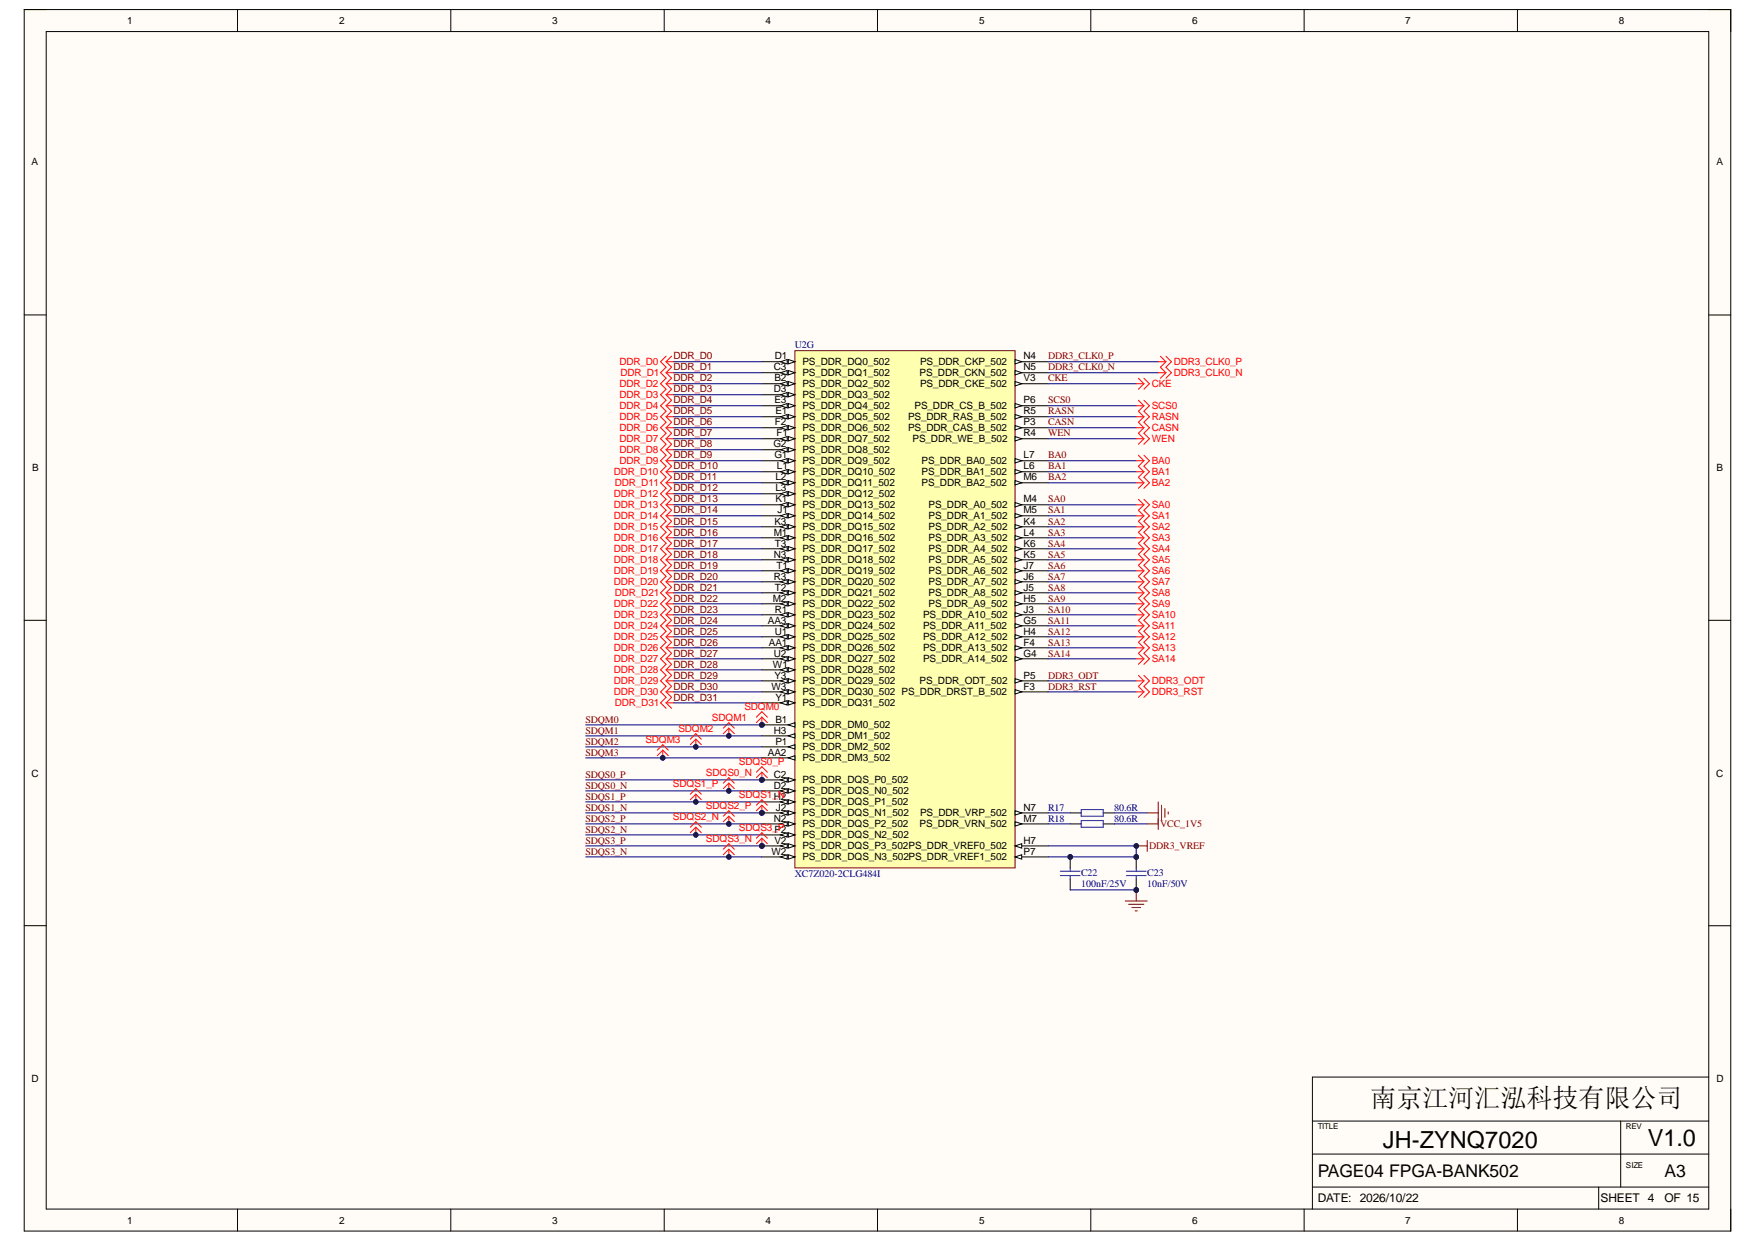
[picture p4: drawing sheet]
<svg xmlns="http://www.w3.org/2000/svg" width="297mm" height="210mm" viewBox="0 0 297 210" stroke-linecap="round" stroke-linejoin="round" font-family="sans-serif">
<defs><g id="words">
<text font-size="4.4" x="231.8" y="187.2">南京江河汇泓科技有限公司</text>
<g font-size="4">
<text x="233.9" y="194.1">JH-ZYNQ7020</text>
<text x="278.8" y="193.8">V1.0</text>
</g>
<g font-size="3">
<text x="222.9" y="199">PAGE04 FPGA-BANK502</text>
<text x="281.6" y="199">A3</text>
</g>
<g font-size="2">
<text x="222.9" y="203.3">DATE: 2026/10/22</text>
<text x="270.7" y="203.3">SHEET 4</text>
<text x="281.6" y="203.3">OF 15</text>
</g>
<g font-size="1.7">
<text x="21.5" y="4.1">1</text>
<text x="57.4" y="4.1">2</text>
<text x="93.4" y="4.1">3</text>
<text x="129.5" y="4.1">4</text>
<text x="165.6" y="4.1">5</text>
<text x="201.7" y="4.1">6</text>
<text x="237.7" y="4.1">7</text>
<text x="273.9" y="4.1">8</text>
<text x="5.3" y="28">A</text>
<text x="290.4" y="28">A</text>
<text x="130.9" y="62.7">C3</text>
<text x="131" y="64.5">B2</text>
<text x="131.1" y="60.8">D1</text>
<text x="135.7" y="65.5">PS_DDR_DQ2_502</text>
<text x="135.7" y="63.6">PS_DDR_DQ1_502</text>
<text x="135.7" y="61.7">PS_DDR_DQ0_502</text>
<text x="155.5" y="63.6">PS_DDR_CKN_502</text>
<text x="155.6" y="65.5">PS_DDR_CKE_502</text>
<text x="155.6" y="61.7">PS_DDR_CKP_502</text>
<text x="173.1" y="64.5">V3</text>
<text x="173.1" y="62.7">N5</text>
<text x="173.1" y="60.8">N4</text>
<text x="130.9" y="66.4">D3</text>
<text x="131" y="68.2">E3</text>
<text x="131.1" y="72">F2</text>
<text x="131.2" y="70.1">E1</text>
<text x="135.7" y="71">PS_DDR_DQ5_502</text>
<text x="135.7" y="69.2">PS_DDR_DQ4_502</text>
<text x="135.7" y="67.3">PS_DDR_DQ3_502</text>
<text x="153.6" y="71">PS_DDR_RAS_B_502</text>
<text x="154.7" y="69.2">PS_DDR_CS_B_502</text>
<text x="173.1" y="72">P3</text>
<text x="173.1" y="70.1">R5</text>
<text x="173.1" y="68.2">P6</text>
<text x="130.8" y="75.7">G2</text>
<text x="131" y="77.5">G1</text>
<text x="131.3" y="73.8">F1</text>
<text x="135.7" y="76.6">PS_DDR_DQ8_502</text>
<text x="135.7" y="74.8">PS_DDR_DQ7_502</text>
<text x="135.7" y="72.9">PS_DDR_DQ6_502</text>
<text x="153.6" y="72.9">PS_DDR_CAS_B_502</text>
<text x="154.4" y="74.8">PS_DDR_WE_B_502</text>
<text x="173.1" y="77.5">L7</text>
<text x="173.1" y="73.8">R4</text>
<text x="5.4" y="79.7">B</text>
<text x="131.2" y="83.1">L3</text>
<text x="131.2" y="81.3">L2</text>
<text x="131.4" y="79.4">L1</text>
<text x="135.7" y="82.2">PS_DDR_DQ11_502</text>
<text x="135.7" y="80.3">PS_DDR_DQ10_502</text>
<text x="135.7" y="78.5">PS_DDR_DQ9_502</text>
<text x="155.9" y="78.5">PS_DDR_BA0_502</text>
<text x="155.9" y="80.3">PS_DDR_BA1_502</text>
<text x="155.9" y="82.2">PS_DDR_BA2_502</text>
<text x="173.1" y="79.4">L6</text>
<text x="173.1" y="81.3">M6</text>
<text x="290.4" y="79.7">B</text>
<text x="131" y="88.7">K3</text>
<text x="131.2" y="85">K1</text>
<text x="131.5" y="86.9">J1</text>
<text x="135.7" y="89.6">PS_DDR_DQ15_502</text>
<text x="135.7" y="87.8">PS_DDR_DQ14_502</text>
<text x="135.7" y="85.9">PS_DDR_DQ13_502</text>
<text x="135.7" y="84.1">PS_DDR_DQ12_502</text>
<text x="157.1" y="89.6">PS_DDR_A2_502</text>
<text x="157.1" y="87.8">PS_DDR_A1_502</text>
<text x="157.1" y="85.9">PS_DDR_A0_502</text>
<text x="173.1" y="88.7">K4</text>
<text x="173.1" y="86.9">M5</text>
<text x="173.1" y="85">M4</text>
<text x="130.9" y="94.3">N3</text>
<text x="130.9" y="90.6">M1</text>
<text x="131.1" y="92.4">T3</text>
<text x="135.7" y="95.2">PS_DDR_DQ18_502</text>
<text x="135.7" y="93.4">PS_DDR_DQ17_502</text>
<text x="135.7" y="91.5">PS_DDR_DQ16_502</text>
<text x="157.1" y="95.2">PS_DDR_A5_502</text>
<text x="157.1" y="93.4">PS_DDR_A4_502</text>
<text x="157.1" y="91.5">PS_DDR_A3_502</text>
<text x="173.1" y="94.3">K5</text>
<text x="173.1" y="92.4">K6</text>
<text x="173.1" y="90.6">L4</text>
<text x="130.7" y="101.7">M2</text>
<text x="130.9" y="98">R3</text>
<text x="131.1" y="99.9">T2</text>
<text x="131.3" y="96.2">T1</text>
<text x="135.7" y="100.8">PS_DDR_DQ21_502</text>
<text x="135.7" y="98.9">PS_DDR_DQ20_502</text>
<text x="135.7" y="97.1">PS_DDR_DQ19_502</text>
<text x="157.1" y="100.8">PS_DDR_A8_502</text>
<text x="157.1" y="98.9">PS_DDR_A7_502</text>
<text x="157.1" y="97.1">PS_DDR_A6_502</text>
<text x="173.1" y="101.7">H5</text>
<text x="173.1" y="99.9">J5</text>
<text x="173.1" y="98">J6</text>
<text x="173.1" y="96.2">J7</text>
<text x="129.9" y="105.5">AA3</text>
<text x="131.1" y="107.3">U1</text>
<text x="131.1" y="103.6">R1</text>
<text x="135.7" y="106.4">PS_DDR_DQ24_502</text>
<text x="135.7" y="104.5">PS_DDR_DQ23_502</text>
<text x="135.7" y="102.7">PS_DDR_DQ22_502</text>
<text x="156.1" y="106.4">PS_DDR_A11_502</text>
<text x="156.1" y="104.5">PS_DDR_A10_502</text>
<text x="157.1" y="102.7">PS_DDR_A9_502</text>
<text x="173.1" y="107.3">H4</text>
<text x="173.1" y="105.5">G5</text>
<text x="173.1" y="103.6">J3</text>
<text x="130.1" y="109.2">AA1</text>
<text x="130.7" y="112.9">W1</text>
<text x="130.9" y="111">U2</text>
<text x="135.7" y="113.8">PS_DDR_DQ28_502</text>
<text x="135.7" y="112">PS_DDR_DQ27_502</text>
<text x="135.7" y="110.1">PS_DDR_DQ26_502</text>
<text x="135.7" y="108.3">PS_DDR_DQ25_502</text>
<text x="156.1" y="112">PS_DDR_A14_502</text>
<text x="156.1" y="110.1">PS_DDR_A13_502</text>
<text x="156.1" y="108.3">PS_DDR_A12_502</text>
<text x="173.1" y="111">G4</text>
<text x="173.1" y="109.2">F4</text>
<text x="130.5" y="116.6">W3</text>
<text x="131" y="114.8">Y3</text>
<text x="131.2" y="118.5">Y1</text>
<text x="135.7" y="119.4">PS_DDR_DQ31_502</text>
<text x="135.7" y="117.6">PS_DDR_DQ30_502 PS_DDR_DRST_B_502</text>
<text x="135.7" y="115.7">PS_DDR_DQ29_502</text>
<text x="155.5" y="115.7">PS_DDR_ODT_502</text>
<text x="173.1" y="116.6">F3</text>
<text x="173.1" y="114.8">P5</text>
<text x="130.9" y="124.1">H3</text>
<text x="131.2" y="125.9">P1</text>
<text x="131.2" y="122.2">B1</text>
<text x="135.7" y="125">PS_DDR_DM1_502</text>
<text x="135.7" y="123.1">PS_DDR_DM0_502</text>
<text x="5.3" y="131.3">C</text>
<text x="129.9" y="127.8">AA2</text>
<text x="130.9" y="131.5">C2</text>
<text x="135.7" y="128.7">PS_DDR_DM3_502</text>
<text x="135.7" y="126.9">PS_DDR_DM2_502</text>
<text x="290.3" y="131.3">C</text>
<text x="130.9" y="133.4">D2</text>
<text x="130.9" y="135.2">H2</text>
<text x="131.3" y="137.1">J2</text>
<text x="135.7" y="134.3">PS_DDR_DQS_N0_502</text>
<text x="135.7" y="136.2">PS_DDR_DQS_P1_502</text>
<text x="135.7" y="132.4">PS_DDR_DQS_P0_502</text>
<text x="173.1" y="137.1">N7</text>
<text x="130.9" y="139">N2</text>
<text x="131" y="140.8">P2</text>
<text x="131" y="142.7">V2</text>
<text x="135.7" y="141.7">PS_DDR_DQS_N2_502</text>
<text x="135.7" y="138">PS_DDR_DQS_N1_502</text>
<text x="135.7" y="143.6">PS_DDR_DQS_P3_502PS_DDR_VREF0_502</text>
<text x="135.7" y="139.9">PS_DDR_DQS_P2_502</text>
<text x="155.5" y="139.9">PS_DDR_VRN_502</text>
<text x="155.6" y="138">PS_DDR_VRP_502</text>
<text x="173.1" y="142.7">H7</text>
<text x="173.1" y="139">M7</text>
<text x="130.5" y="144.5">W2</text>
<text x="135.7" y="145.5">PS_DDR_DQS_N3_502PS_DDR_VREF1_502</text>
<text x="173.1" y="144.5">P7</text>
<text x="5.3" y="182.9">D</text>
<text x="290.4" y="182.9">D</text>
<text x="21.5" y="207">1</text>
<text x="57.4" y="207">2</text>
<text x="93.4" y="207">3</text>
<text x="129.5" y="207">4</text>
<text x="165.6" y="207">5</text>
<text x="201.7" y="207">6</text>
<text x="237.7" y="207">7</text>
<text x="273.9" y="207">8</text>
</g>
<g font-size="1.7" fill="#000080">
<text x="134.5" y="58.9">U2G</text>
<text x="177.3" y="137.1">R17</text>
<text x="188.5" y="137.1">80.6R</text>
<text x="177.3" y="139">R18</text>
<text x="188.5" y="139">80.6R</text>
<text x="134.5" y="148.3">XC7Z020-2CLG484I</text>
<text x="182.9" y="148.1">C22</text>
<text x="182.9" y="149.9">100nF/25V</text>
<text x="194.1" y="148.1">C23</text>
<text x="194.1" y="149.9">10nF/50V</text>
</g>
<g font-size="1.7" fill="#f00">
<text x="104.8" y="61.7">DDR_D0</text>
<text x="104.8" y="65.5">DDR_D2</text>
<text x="104.9" y="63.6">DDR_D1</text>
<text x="194.8" y="65.5">CKE</text>
<text x="198.5" y="63.6">DDR3_CLK0_N</text>
<text x="198.5" y="61.7">DDR3_CLK0_P</text>
<text x="104.8" y="67.3">DDR_D3</text>
<text x="104.8" y="69.2">DDR_D4</text>
<text x="104.8" y="71">DDR_D5</text>
<text x="194.8" y="71">RASN</text>
<text x="194.8" y="69.2">SCS0</text>
<text x="104.8" y="72.9">DDR_D6</text>
<text x="104.8" y="74.8">DDR_D7</text>
<text x="104.8" y="76.6">DDR_D8</text>
<text x="194.8" y="74.8">WEN</text>
<text x="194.8" y="72.9">CASN</text>
<text x="103.8" y="80.3">DDR_D10</text>
<text x="104" y="82.2">DDR_D11</text>
<text x="104.8" y="78.5">DDR_D9</text>
<text x="194.8" y="82.2">BA2</text>
<text x="194.8" y="80.3">BA1</text>
<text x="194.8" y="78.5">BA0</text>
<text x="103.8" y="84.1">DDR_D12</text>
<text x="103.8" y="85.9">DDR_D13</text>
<text x="103.8" y="87.8">DDR_D14</text>
<text x="103.8" y="89.6">DDR_D15</text>
<text x="194.8" y="89.6">SA2</text>
<text x="194.8" y="87.8">SA1</text>
<text x="194.8" y="85.9">SA0</text>
<text x="103.8" y="91.5">DDR_D16</text>
<text x="103.8" y="93.4">DDR_D17</text>
<text x="103.8" y="95.2">DDR_D18</text>
<text x="194.8" y="95.2">SA5</text>
<text x="194.8" y="93.4">SA4</text>
<text x="194.8" y="91.5">SA3</text>
<text x="103.8" y="97.1">DDR_D19</text>
<text x="103.8" y="98.9">DDR_D20</text>
<text x="104" y="100.8">DDR_D21</text>
<text x="194.8" y="100.8">SA8</text>
<text x="194.8" y="98.9">SA7</text>
<text x="194.8" y="97.1">SA6</text>
<text x="103.8" y="102.7">DDR_D22</text>
<text x="103.8" y="104.5">DDR_D23</text>
<text x="103.8" y="106.4">DDR_D24</text>
<text x="194.8" y="106.4">SA11</text>
<text x="194.8" y="104.5">SA10</text>
<text x="194.8" y="102.7">SA9</text>
<text x="103.8" y="108.3">DDR_D25</text>
<text x="103.8" y="110.1">DDR_D26</text>
<text x="103.8" y="112">DDR_D27</text>
<text x="103.8" y="113.8">DDR_D28</text>
<text x="194.8" y="112">SA14</text>
<text x="194.8" y="110.1">SA13</text>
<text x="194.8" y="108.3">SA12</text>
<text x="103.8" y="115.7">DDR_D29</text>
<text x="103.8" y="117.6">DDR_D30</text>
<text x="104" y="119.4">DDR_D31</text>
<text x="194.8" y="117.6">DDR3_RST</text>
<text x="194.8" y="115.7">DDR3_ODT</text>
<text x="109.2" y="125.6">SDQM3</text>
<text x="114.8" y="123.7">SDQM2</text>
<text x="120.4" y="121.9">SDQM1</text>
<text x="125.9" y="120">SDQM0</text>
<text x="119.4" y="131.2">SDQS0_N</text>
<text x="125" y="129.3">SDQS0_P</text>
<text x="113.8" y="133">SDQS1_P</text>
<text x="119.4" y="136.8">SDQS2_P</text>
<text x="125" y="134.9">SDQS1_N</text>
<text x="113.8" y="138.6">SDQS2_N</text>
<text x="119.4" y="142.3">SDQS3_N</text>
<text x="125" y="140.5">SDQS3_P</text>
</g>
<g font-size="1.7" fill="#800000">
<text x="113.9" y="62.7">DDR_D1</text>
<text x="113.9" y="60.8">DDR_D0</text>
<text x="113.9" y="64.5">DDR_D2</text>
<text x="177.3" y="60.8">DDR3_CLK0_P</text>
<text x="177.3" y="62.7">DDR3_CLK0_N</text>
<text x="177.3" y="64.5">CKE</text>
<text x="113.9" y="70.1">DDR_D5</text>
<text x="113.9" y="68.2">DDR_D4</text>
<text x="113.9" y="66.4">DDR_D3</text>
<text x="113.9" y="72">DDR_D6</text>
<text x="177.3" y="70.1">RASN</text>
<text x="177.3" y="72">CASN</text>
<text x="177.3" y="68.2">SCS0</text>
<text x="113.9" y="77.5">DDR_D9</text>
<text x="113.9" y="75.7">DDR_D8</text>
<text x="113.9" y="73.8">DDR_D7</text>
<text x="177.3" y="77.5">BA0</text>
<text x="177.3" y="73.8">WEN</text>
<text x="113.9" y="79.4">DDR_D10</text>
<text x="113.9" y="83.1">DDR_D12</text>
<text x="113.9" y="81.3">DDR_D11</text>
<text x="177.3" y="79.4">BA1</text>
<text x="177.3" y="81.3">BA2</text>
<text x="113.9" y="85">DDR_D13</text>
<text x="113.9" y="86.9">DDR_D14</text>
<text x="113.9" y="88.7">DDR_D15</text>
<text x="177.3" y="85">SA0</text>
<text x="177.3" y="86.9">SA1</text>
<text x="177.3" y="88.7">SA2</text>
<text x="113.9" y="90.6">DDR_D16</text>
<text x="113.9" y="94.3">DDR_D18</text>
<text x="113.9" y="92.4">DDR_D17</text>
<text x="177.3" y="90.6">SA3</text>
<text x="177.3" y="92.4">SA4</text>
<text x="177.3" y="94.3">SA5</text>
<text x="113.9" y="96.2">DDR_D19</text>
<text x="113.9" y="98">DDR_D20</text>
<text x="113.9" y="101.7">DDR_D22</text>
<text x="113.9" y="99.9">DDR_D21</text>
<text x="177.3" y="96.2">SA6</text>
<text x="177.3" y="98">SA7</text>
<text x="177.3" y="99.9">SA8</text>
<text x="177.3" y="101.7">SA9</text>
<text x="113.9" y="103.6">DDR_D23</text>
<text x="113.9" y="105.5">DDR_D24</text>
<text x="113.9" y="107.3">DDR_D25</text>
<text x="177.3" y="103.6">SA10</text>
<text x="177.3" y="105.5">SA11</text>
<text x="177.3" y="107.3">SA12</text>
<text x="113.9" y="109.2">DDR_D26</text>
<text x="113.9" y="112.9">DDR_D28</text>
<text x="113.9" y="111">DDR_D27</text>
<text x="177.3" y="109.2">SA13</text>
<text x="177.3" y="111">SA14</text>
<text x="113.9" y="114.8">DDR_D29</text>
<text x="113.9" y="116.6">DDR_D30</text>
<text x="113.9" y="118.5">DDR_D31</text>
<text x="177.3" y="114.8">DDR3_ODT</text>
<text x="177.3" y="116.6">DDR3_RST</text>
<text x="99" y="122.2">SDQM0</text>
<text x="99" y="124.1">SDQM1</text>
<text x="99" y="125.9">SDQM2</text>
<text x="99" y="131.5">SDQS0_P</text>
<text x="99" y="127.8">SDQM3</text>
<text x="99" y="135.2">SDQS1_P</text>
<text x="99" y="137.1">SDQS1_N</text>
<text x="99" y="133.4">SDQS0_N</text>
<text x="99" y="142.7">SDQS3_P</text>
<text x="99" y="139">SDQS2_P</text>
<text x="99" y="140.8">SDQS2_N</text>
<text x="194.4" y="143.6">DDR3_VREF</text>
<text x="196.3" y="139.9">VCC_1V5</text>
<text x="99" y="144.5">SDQS3_N</text>
</g>
<g font-size="1.4">
<text x="222.9" y="191">TITLE</text>
<text x="275" y="191">REV</text>
<text x="275" y="197.5">SIZE</text>
</g>
</g></defs>
<g fill="#fffcf8">
<path d="M4.1 1.6h288.7v206.6h-288.7z" fill-rule="evenodd"/>
<path d="M7.8 5.3h281.2v199.2h-281.2z" fill-rule="evenodd"/>
</g>
<g fill="none" stroke="#000" stroke-width=".17">
<path d="M4.1 1.6h288.7v206.6h-288.7zM7.8 5.3h281.2v199.2h-281.2zM40.2 1.6v3.7M76.3 1.6v3.7M112.3 1.6v3.7M148.4 1.6v3.7M184.5 1.6v3.7M220.6 1.6v3.7M256.7 1.6v3.7M4.1 53.3h3.7M289 53.3h3.8M4.1 104.9h3.7"/>
<path d="M289 104.9h3.8M4.1 156.6h3.7M289 156.6h3.8M222 189.6h67M222 195.2h67M274.2 189.6v11.2M289 182.2h-67v22.3M40.2 204.5v3.7M76.3 204.5v3.7M112.4 204.5v3.7M148.4 204.5v3.7M184.5 204.5v3.7"/>
<path d="M220.6 204.5v3.7M222 200.8h67M256.7 204.5v3.7M270.4 200.8v3.7"/>
</g>
<circle cx="128.9" cy="137.5" r=".37" fill="#000080"/>
<circle cx="128.9" cy="137.5" r=".37" fill="none" stroke="#000080" stroke-width=".17"/>
<circle cx="128.9" cy="143.1" r=".37" fill="#000080"/>
<circle cx="128.9" cy="143.1" r=".37" fill="none" stroke="#000080" stroke-width=".17"/>
<circle cx="128.9" cy="131.9" r=".37" fill="#000080"/>
<circle cx="128.9" cy="131.9" r=".37" fill="none" stroke="#000080" stroke-width=".17"/>
<circle cx="128.9" cy="122.6" r=".37" fill="#000080"/>
<circle cx="128.9" cy="122.6" r=".37" fill="none" stroke="#000080" stroke-width=".17"/>
<path d="M134.5 59.3h37.2v87.5h-37.2z" fill-rule="evenodd" fill="#ffffb0"/>
<path d="M134.5 59.3h37.2v87.5h-37.2z" fill="none" stroke="#800000" stroke-width=".17"/>
<path d="M171.7 144.9h5.6" fill="none" stroke="#000" stroke-width=".17"/>
<path d="M171.7 144.9l1.1-.3v.7z" fill="#f8fcff"/>
<path d="M171.7 144.9l1.1-.3v.7zM171.7 143.1h5.6" fill="none" stroke="#000" stroke-width=".17"/>
<path d="M171.7 143.1l1.1-.4v.8z" fill="#f8fcff"/>
<path d="M171.7 139.4h5.6M171.7 143.1l1.1-.4v.8z" fill="none" stroke="#000" stroke-width=".17"/>
<path d="M171.7 139l1.1 .4-1.1 .3z" fill="#f8fcff"/>
<path d="M171.7 139l1.1 .4-1.1 .3zM171.7 137.5h5.6" fill="none" stroke="#000" stroke-width=".17"/>
<path d="M171.7 137.1l1.1 .4-1.1 .4z" fill="#f8fcff"/>
<path d="M171.7 137.1l1.1 .4-1.1 .4zM128.9 144.9h5.6" fill="none" stroke="#000" stroke-width=".17"/>
<path d="M133.3 144.6l1.2 .3-1.2 .4z" fill="#f8fcff"/>
<path d="M133.3 144.6l1.2 .3-1.2 .4z" fill="none" stroke="#000" stroke-width=".17"/>
<path d="M132 144.9l1.2-.3v.7z" fill="#f8fcff"/>
<path d="M128.9 141.2h5.6M132 144.9l1.2-.3v.7z" fill="none" stroke="#000" stroke-width=".17"/>
<path d="M133.3 140.8l1.2 .4-1.2 .4z" fill="#f8fcff"/>
<path d="M133.3 140.8l1.2 .4-1.2 .4z" fill="none" stroke="#000" stroke-width=".17"/>
<path d="M132 141.2l1.2-.4v.8z" fill="#f8fcff"/>
<path d="M128.9 137.5h5.6M132 141.2l1.2-.4v.8z" fill="none" stroke="#000" stroke-width=".17"/>
<path d="M133.3 137.1l1.2 .4-1.2 .4z" fill="#f8fcff"/>
<path d="M133.3 137.1l1.2 .4-1.2 .4z" fill="none" stroke="#000" stroke-width=".17"/>
<path d="M132 137.5l1.2-.4v.8z" fill="#f8fcff"/>
<path d="M132 137.5l1.2-.4v.8z" fill="none" stroke="#000" stroke-width=".17"/>
<circle cx="128.9" cy="137.5" r=".37" fill="#000080"/>
<circle cx="128.9" cy="137.5" r=".37" fill="none" stroke="#000080" stroke-width=".17"/>
<path d="M128.9 133.8h5.6" fill="none" stroke="#000" stroke-width=".17"/>
<path d="M133.3 133.4l1.2 .4-1.2 .3z" fill="#f8fcff"/>
<path d="M133.3 133.4l1.2 .4-1.2 .3z" fill="none" stroke="#000" stroke-width=".17"/>
<path d="M132 133.8l1.2-.4v.7z" fill="#f8fcff"/>
<path d="M132 133.8l1.2-.4v.7zM128.9 143.1h5.6" fill="none" stroke="#000" stroke-width=".17"/>
<path d="M133.3 142.7l1.2 .4-1.2 .4z" fill="#f8fcff"/>
<path d="M133.3 142.7l1.2 .4-1.2 .4z" fill="none" stroke="#000" stroke-width=".17"/>
<path d="M132 143.1l1.2-.4v.8z" fill="#f8fcff"/>
<path d="M132 143.1l1.2-.4v.8z" fill="none" stroke="#000" stroke-width=".17"/>
<circle cx="128.9" cy="143.1" r=".37" fill="#000080"/>
<circle cx="128.9" cy="143.1" r=".37" fill="none" stroke="#000080" stroke-width=".17"/>
<path d="M128.9 139.4h5.6" fill="none" stroke="#000" stroke-width=".17"/>
<path d="M133.3 139l1.2 .4-1.2 .3z" fill="#f8fcff"/>
<path d="M133.3 139l1.2 .4-1.2 .3z" fill="none" stroke="#000" stroke-width=".17"/>
<path d="M132 139.4l1.2-.4v.7z" fill="#f8fcff"/>
<path d="M128.9 135.6h5.6M132 139.4l1.2-.4v.7z" fill="none" stroke="#000" stroke-width=".17"/>
<path d="M133.3 135.3l1.2 .3-1.2 .4z" fill="#f8fcff"/>
<path d="M133.3 135.3l1.2 .3-1.2 .4z" fill="none" stroke="#000" stroke-width=".17"/>
<path d="M132 135.6l1.2-.3v.7z" fill="#f8fcff"/>
<path d="M128.9 131.9h5.6M132 135.6l1.2-.3v.7z" fill="none" stroke="#000" stroke-width=".17"/>
<path d="M133.3 131.5l1.2 .4-1.2 .4z" fill="#f8fcff"/>
<path d="M133.3 131.5l1.2 .4-1.2 .4z" fill="none" stroke="#000" stroke-width=".17"/>
<path d="M132 131.9l1.2-.4v.8z" fill="#f8fcff"/>
<path d="M132 131.9l1.2-.4v.8z" fill="none" stroke="#000" stroke-width=".17"/>
<circle cx="128.9" cy="131.9" r=".37" fill="#000080"/>
<circle cx="128.9" cy="131.9" r=".37" fill="none" stroke="#000080" stroke-width=".17"/>
<path d="M128.9 128.2h5.6" fill="none" stroke="#000" stroke-width=".17"/>
<path d="M133.3 128.2l1.2-.4v.8z" fill="#f8fcff"/>
<path d="M128.9 126.3h5.6M133.3 128.2l1.2-.4v.8z" fill="none" stroke="#000" stroke-width=".17"/>
<path d="M133.3 126.3l1.2-.3v.7z" fill="#f8fcff"/>
<path d="M128.9 124.5h5.6M133.3 126.3l1.2-.3v.7z" fill="none" stroke="#000" stroke-width=".17"/>
<path d="M133.3 124.5l1.2-.4v.7z" fill="#f8fcff"/>
<path d="M128.9 122.6h5.6M133.3 124.5l1.2-.4v.7z" fill="none" stroke="#000" stroke-width=".17"/>
<path d="M133.3 122.6l1.2-.4v.8z" fill="#f8fcff"/>
<path d="M133.3 122.6l1.2-.4v.8z" fill="none" stroke="#000" stroke-width=".17"/>
<circle cx="128.9" cy="122.6" r=".37" fill="#000080"/>
<circle cx="128.9" cy="122.6" r=".37" fill="none" stroke="#000080" stroke-width=".17"/>
<path d="M128.9 118.9h5.6" fill="none" stroke="#000" stroke-width=".17"/>
<path d="M133.3 118.5l1.2 .4-1.2 .4z" fill="#f8fcff"/>
<path d="M133.3 118.5l1.2 .4-1.2 .4z" fill="none" stroke="#000" stroke-width=".17"/>
<path d="M132 118.9l1.2-.4v.8z" fill="#f8fcff"/>
<path d="M128.9 117h5.6M132 118.9l1.2-.4v.8z" fill="none" stroke="#000" stroke-width=".17"/>
<path d="M133.3 116.6l1.2 .4-1.2 .4z" fill="#f8fcff"/>
<path d="M133.3 116.6l1.2 .4-1.2 .4z" fill="none" stroke="#000" stroke-width=".17"/>
<path d="M132 117l1.2-.4v.8z" fill="#f8fcff"/>
<path d="M128.9 115.2h5.6M132 117l1.2-.4v.8z" fill="none" stroke="#000" stroke-width=".17"/>
<path d="M133.3 114.8l1.2 .4-1.2 .3z" fill="#f8fcff"/>
<path d="M133.3 114.8l1.2 .4-1.2 .3z" fill="none" stroke="#000" stroke-width=".17"/>
<path d="M132 115.2l1.2-.4v.7z" fill="#f8fcff"/>
<path d="M128.9 113.3h5.6M132 115.2l1.2-.4v.7z" fill="none" stroke="#000" stroke-width=".17"/>
<path d="M133.3 112.9l1.2 .4-1.2 .4z" fill="#f8fcff"/>
<path d="M133.3 112.9l1.2 .4-1.2 .4z" fill="none" stroke="#000" stroke-width=".17"/>
<path d="M132 113.3l1.2-.4v.8z" fill="#f8fcff"/>
<path d="M128.9 111.4h5.6M132 113.3l1.2-.4v.8z" fill="none" stroke="#000" stroke-width=".17"/>
<path d="M133.3 111.1l1.2 .3-1.2 .4z" fill="#f8fcff"/>
<path d="M133.3 111.1l1.2 .3-1.2 .4z" fill="none" stroke="#000" stroke-width=".17"/>
<path d="M132 111.4l1.2-.3v.7z" fill="#f8fcff"/>
<path d="M128.9 109.6h5.6M132 111.4l1.2-.3v.7z" fill="none" stroke="#000" stroke-width=".17"/>
<path d="M133.3 109.2l1.2 .4-1.2 .3z" fill="#f8fcff"/>
<path d="M133.3 109.2l1.2 .4-1.2 .3z" fill="none" stroke="#000" stroke-width=".17"/>
<path d="M132 109.6l1.2-.4v.7z" fill="#f8fcff"/>
<path d="M128.9 107.7h5.6M132 109.6l1.2-.4v.7z" fill="none" stroke="#000" stroke-width=".17"/>
<path d="M133.3 107.3l1.2 .4-1.2 .4z" fill="#f8fcff"/>
<path d="M133.3 107.3l1.2 .4-1.2 .4z" fill="none" stroke="#000" stroke-width=".17"/>
<path d="M132 107.7l1.2-.4v.8z" fill="#f8fcff"/>
<path d="M128.9 105.9h5.6M132 107.7l1.2-.4v.8z" fill="none" stroke="#000" stroke-width=".17"/>
<path d="M133.3 105.5l1.2 .4-1.2 .3z" fill="#f8fcff"/>
<path d="M133.3 105.5l1.2 .4-1.2 .3z" fill="none" stroke="#000" stroke-width=".17"/>
<path d="M132 105.9l1.2-.4v.7z" fill="#f8fcff"/>
<path d="M128.9 104h5.6M132 105.9l1.2-.4v.7z" fill="none" stroke="#000" stroke-width=".17"/>
<path d="M133.3 103.6l1.2 .4-1.2 .4z" fill="#f8fcff"/>
<path d="M133.3 103.6l1.2 .4-1.2 .4z" fill="none" stroke="#000" stroke-width=".17"/>
<path d="M132 104l1.2-.4v.8z" fill="#f8fcff"/>
<path d="M128.9 102.1h5.6M132 104l1.2-.4v.8z" fill="none" stroke="#000" stroke-width=".17"/>
<path d="M133.3 101.8l1.2 .3-1.2 .4z" fill="#f8fcff"/>
<path d="M133.3 101.8l1.2 .3-1.2 .4z" fill="none" stroke="#000" stroke-width=".17"/>
<path d="M132 102.1l1.2-.3v.7z" fill="#f8fcff"/>
<path d="M128.9 100.3h5.6M132 102.1l1.2-.3v.7z" fill="none" stroke="#000" stroke-width=".17"/>
<path d="M133.3 99.9l1.2 .4-1.2 .3z" fill="#f8fcff"/>
<path d="M133.3 99.9l1.2 .4-1.2 .3z" fill="none" stroke="#000" stroke-width=".17"/>
<path d="M132 100.3l1.2-.4v.7z" fill="#f8fcff"/>
<path d="M128.9 98.4h5.6M132 100.3l1.2-.4v.7z" fill="none" stroke="#000" stroke-width=".17"/>
<path d="M133.3 98l1.2 .4-1.2 .4z" fill="#f8fcff"/>
<path d="M133.3 98l1.2 .4-1.2 .4z" fill="none" stroke="#000" stroke-width=".17"/>
<path d="M132 98.4l1.2-.4v.8z" fill="#f8fcff"/>
<path d="M128.9 96.5h5.6M132 98.4l1.2-.4v.8z" fill="none" stroke="#000" stroke-width=".17"/>
<path d="M133.3 96.2l1.2 .3-1.2 .4z" fill="#f8fcff"/>
<path d="M133.3 96.2l1.2 .3-1.2 .4z" fill="none" stroke="#000" stroke-width=".17"/>
<path d="M132 96.5l1.2-.3v.7z" fill="#f8fcff"/>
<path d="M128.9 94.7h5.6M132 96.5l1.2-.3v.7z" fill="none" stroke="#000" stroke-width=".17"/>
<path d="M133.3 94.3l1.2 .4-1.2 .4z" fill="#f8fcff"/>
<path d="M133.3 94.3l1.2 .4-1.2 .4z" fill="none" stroke="#000" stroke-width=".17"/>
<path d="M132 94.7l1.2-.4v.8z" fill="#f8fcff"/>
<path d="M128.9 92.8h5.6M132 94.7l1.2-.4v.8z" fill="none" stroke="#000" stroke-width=".17"/>
<path d="M133.3 92.5l1.2 .3-1.2 .4z" fill="#f8fcff"/>
<path d="M133.3 92.5l1.2 .3-1.2 .4z" fill="none" stroke="#000" stroke-width=".17"/>
<path d="M132 92.8l1.2-.3v.7z" fill="#f8fcff"/>
<path d="M128.9 91h5.6M132 92.8l1.2-.3v.7z" fill="none" stroke="#000" stroke-width=".17"/>
<path d="M133.3 90.6l1.2 .4-1.2 .3z" fill="#f8fcff"/>
<path d="M133.3 90.6l1.2 .4-1.2 .3z" fill="none" stroke="#000" stroke-width=".17"/>
<path d="M132 91l1.2-.4v.7z" fill="#f8fcff"/>
<path d="M128.9 89.1h5.6M132 91l1.2-.4v.7z" fill="none" stroke="#000" stroke-width=".17"/>
<path d="M133.3 88.7l1.2 .4-1.2 .4z" fill="#f8fcff"/>
<path d="M133.3 88.7l1.2 .4-1.2 .4z" fill="none" stroke="#000" stroke-width=".17"/>
<path d="M132 89.1l1.2-.4v.8z" fill="#f8fcff"/>
<path d="M128.9 87.2h5.6M132 89.1l1.2-.4v.8z" fill="none" stroke="#000" stroke-width=".17"/>
<path d="M133.3 86.9l1.2 .3-1.2 .4z" fill="#f8fcff"/>
<path d="M133.3 86.9l1.2 .3-1.2 .4z" fill="none" stroke="#000" stroke-width=".17"/>
<path d="M132 87.2l1.2-.3v.7z" fill="#f8fcff"/>
<path d="M128.9 85.4h5.6M132 87.2l1.2-.3v.7z" fill="none" stroke="#000" stroke-width=".17"/>
<path d="M133.3 85l1.2 .4-1.2 .3z" fill="#f8fcff"/>
<path d="M133.3 85l1.2 .4-1.2 .3z" fill="none" stroke="#000" stroke-width=".17"/>
<path d="M132 85.4l1.2-.4v.7z" fill="#f8fcff"/>
<path d="M128.9 83.5h5.6M132 85.4l1.2-.4v.7z" fill="none" stroke="#000" stroke-width=".17"/>
<path d="M133.3 83.1l1.2 .4-1.2 .4z" fill="#f8fcff"/>
<path d="M133.3 83.1l1.2 .4-1.2 .4z" fill="none" stroke="#000" stroke-width=".17"/>
<path d="M132 83.5l1.2-.4v.8z" fill="#f8fcff"/>
<path d="M128.9 81.7h5.6M132 83.5l1.2-.4v.8z" fill="none" stroke="#000" stroke-width=".17"/>
<path d="M133.3 81.3l1.2 .4-1.2 .3z" fill="#f8fcff"/>
<path d="M133.3 81.3l1.2 .4-1.2 .3z" fill="none" stroke="#000" stroke-width=".17"/>
<path d="M132 81.7l1.2-.4v.7z" fill="#f8fcff"/>
<path d="M128.9 79.8h5.6M132 81.7l1.2-.4v.7z" fill="none" stroke="#000" stroke-width=".17"/>
<path d="M133.3 79.4l1.2 .4-1.2 .4z" fill="#f8fcff"/>
<path d="M133.3 79.4l1.2 .4-1.2 .4z" fill="none" stroke="#000" stroke-width=".17"/>
<path d="M132 79.8l1.2-.4v.8z" fill="#f8fcff"/>
<path d="M128.9 77.9h5.6M132 79.8l1.2-.4v.8z" fill="none" stroke="#000" stroke-width=".17"/>
<path d="M133.3 77.6l1.2 .3-1.2 .4z" fill="#f8fcff"/>
<path d="M133.3 77.6l1.2 .3-1.2 .4z" fill="none" stroke="#000" stroke-width=".17"/>
<path d="M132 77.9l1.2-.3v.7z" fill="#f8fcff"/>
<path d="M128.9 76.1h5.6M132 77.9l1.2-.3v.7z" fill="none" stroke="#000" stroke-width=".17"/>
<path d="M133.3 75.7l1.2 .4-1.2 .3z" fill="#f8fcff"/>
<path d="M133.3 75.7l1.2 .4-1.2 .3z" fill="none" stroke="#000" stroke-width=".17"/>
<path d="M132 76.1l1.2-.4v.7z" fill="#f8fcff"/>
<path d="M128.9 74.2h5.6M132 76.1l1.2-.4v.7z" fill="none" stroke="#000" stroke-width=".17"/>
<path d="M133.3 73.8l1.2 .4-1.2 .4z" fill="#f8fcff"/>
<path d="M133.3 73.8l1.2 .4-1.2 .4z" fill="none" stroke="#000" stroke-width=".17"/>
<path d="M132 74.2l1.2-.4v.8z" fill="#f8fcff"/>
<path d="M128.9 72.3h5.6M132 74.2l1.2-.4v.8z" fill="none" stroke="#000" stroke-width=".17"/>
<path d="M133.3 72l1.2 .3-1.2 .4z" fill="#f8fcff"/>
<path d="M133.3 72l1.2 .3-1.2 .4z" fill="none" stroke="#000" stroke-width=".17"/>
<path d="M132 72.3l1.2-.3v.7z" fill="#f8fcff"/>
<path d="M128.9 70.5h5.6M132 72.3l1.2-.3v.7z" fill="none" stroke="#000" stroke-width=".17"/>
<path d="M133.3 70.1l1.2 .4-1.2 .4z" fill="#f8fcff"/>
<path d="M133.3 70.1l1.2 .4-1.2 .4z" fill="none" stroke="#000" stroke-width=".17"/>
<path d="M132 70.5l1.2-.4v.8z" fill="#f8fcff"/>
<path d="M128.9 68.6h5.6M132 70.5l1.2-.4v.8z" fill="none" stroke="#000" stroke-width=".17"/>
<path d="M133.3 68.3l1.2 .3-1.2 .4z" fill="#f8fcff"/>
<path d="M133.3 68.3l1.2 .3-1.2 .4z" fill="none" stroke="#000" stroke-width=".17"/>
<path d="M132 68.6l1.2-.3v.7z" fill="#f8fcff"/>
<path d="M128.9 66.8h5.6M132 68.6l1.2-.3v.7z" fill="none" stroke="#000" stroke-width=".17"/>
<path d="M133.3 66.4l1.2 .4-1.2 .3z" fill="#f8fcff"/>
<path d="M133.3 66.4l1.2 .4-1.2 .3z" fill="none" stroke="#000" stroke-width=".17"/>
<path d="M132 66.8l1.2-.4v.7z" fill="#f8fcff"/>
<path d="M128.9 64.9h5.6M132 66.8l1.2-.4v.7z" fill="none" stroke="#000" stroke-width=".17"/>
<path d="M133.3 64.5l1.2 .4-1.2 .4z" fill="#f8fcff"/>
<path d="M133.3 64.5l1.2 .4-1.2 .4z" fill="none" stroke="#000" stroke-width=".17"/>
<path d="M132 64.9l1.2-.4v.8z" fill="#f8fcff"/>
<path d="M128.9 63h5.6M132 64.9l1.2-.4v.8z" fill="none" stroke="#000" stroke-width=".17"/>
<path d="M133.3 62.7l1.2 .3-1.2 .4z" fill="#f8fcff"/>
<path d="M133.3 62.7l1.2 .3-1.2 .4z" fill="none" stroke="#000" stroke-width=".17"/>
<path d="M132 63l1.2-.3v.7z" fill="#f8fcff"/>
<path d="M128.9 61.2h5.6M132 63l1.2-.3v.7z" fill="none" stroke="#000" stroke-width=".17"/>
<path d="M133.3 60.8l1.2 .4-1.2 .4z" fill="#f8fcff"/>
<path d="M133.3 60.8l1.2 .4-1.2 .4z" fill="none" stroke="#000" stroke-width=".17"/>
<path d="M132 61.2l1.2-.4v.8z" fill="#f8fcff"/>
<path d="M132 61.2l1.2-.4v.8zM171.7 117h5.6" fill="none" stroke="#000" stroke-width=".17"/>
<path d="M171.7 116.6l1.1 .4-1.1 .4z" fill="#f8fcff"/>
<path d="M171.7 116.6l1.1 .4-1.1 .4zM171.7 115.2h5.6" fill="none" stroke="#000" stroke-width=".17"/>
<path d="M171.7 114.8l1.1 .4-1.1 .3z" fill="#f8fcff"/>
<path d="M171.7 114.8l1.1 .4-1.1 .3zM171.7 111.4h5.6" fill="none" stroke="#000" stroke-width=".17"/>
<path d="M171.7 111.1l1.1 .3-1.1 .4z" fill="#f8fcff"/>
<path d="M171.7 111.1l1.1 .3-1.1 .4zM171.7 109.6h5.6" fill="none" stroke="#000" stroke-width=".17"/>
<path d="M171.7 109.2l1.1 .4-1.1 .3z" fill="#f8fcff"/>
<path d="M171.7 109.2l1.1 .4-1.1 .3zM171.7 107.7h5.6" fill="none" stroke="#000" stroke-width=".17"/>
<path d="M171.7 107.3l1.1 .4-1.1 .4z" fill="#f8fcff"/>
<path d="M171.7 107.3l1.1 .4-1.1 .4zM171.7 105.9h5.6" fill="none" stroke="#000" stroke-width=".17"/>
<path d="M171.7 105.5l1.1 .4-1.1 .3z" fill="#f8fcff"/>
<path d="M171.7 105.5l1.1 .4-1.1 .3zM171.7 104h5.6" fill="none" stroke="#000" stroke-width=".17"/>
<path d="M171.7 103.6l1.1 .4-1.1 .4z" fill="#f8fcff"/>
<path d="M171.7 103.6l1.1 .4-1.1 .4zM171.7 102.1h5.6" fill="none" stroke="#000" stroke-width=".17"/>
<path d="M171.7 101.8l1.1 .3-1.1 .4z" fill="#f8fcff"/>
<path d="M171.7 101.8l1.1 .3-1.1 .4zM171.7 100.3h5.6" fill="none" stroke="#000" stroke-width=".17"/>
<path d="M171.7 99.9l1.1 .4-1.1 .3z" fill="#f8fcff"/>
<path d="M171.7 99.9l1.1 .4-1.1 .3zM171.7 98.4h5.6" fill="none" stroke="#000" stroke-width=".17"/>
<path d="M171.7 98l1.1 .4-1.1 .4z" fill="#f8fcff"/>
<path d="M171.7 98l1.1 .4-1.1 .4zM171.7 96.5h5.6" fill="none" stroke="#000" stroke-width=".17"/>
<path d="M171.7 96.2l1.1 .3-1.1 .4z" fill="#f8fcff"/>
<path d="M171.7 96.2l1.1 .3-1.1 .4zM171.7 94.7h5.6" fill="none" stroke="#000" stroke-width=".17"/>
<path d="M171.7 94.3l1.1 .4-1.1 .4z" fill="#f8fcff"/>
<path d="M171.7 94.3l1.1 .4-1.1 .4zM171.7 92.8h5.6" fill="none" stroke="#000" stroke-width=".17"/>
<path d="M171.7 92.5l1.1 .3-1.1 .4z" fill="#f8fcff"/>
<path d="M171.7 92.5l1.1 .3-1.1 .4zM171.7 91h5.6" fill="none" stroke="#000" stroke-width=".17"/>
<path d="M171.7 90.6l1.1 .4-1.1 .3z" fill="#f8fcff"/>
<path d="M171.7 90.6l1.1 .4-1.1 .3zM171.7 89.1h5.6" fill="none" stroke="#000" stroke-width=".17"/>
<path d="M171.7 88.7l1.1 .4-1.1 .4z" fill="#f8fcff"/>
<path d="M171.7 88.7l1.1 .4-1.1 .4zM171.7 87.2h5.6" fill="none" stroke="#000" stroke-width=".17"/>
<path d="M171.7 86.9l1.1 .3-1.1 .4z" fill="#f8fcff"/>
<path d="M171.7 86.9l1.1 .3-1.1 .4zM171.7 85.4h5.6" fill="none" stroke="#000" stroke-width=".17"/>
<path d="M171.7 85l1.1 .4-1.1 .3z" fill="#f8fcff"/>
<path d="M171.7 77.9h5.6M171.7 85l1.1 .4-1.1 .3z" fill="none" stroke="#000" stroke-width=".17"/>
<path d="M171.7 77.6l1.1 .3-1.1 .4z" fill="#f8fcff"/>
<path d="M171.7 77.6l1.1 .3-1.1 .4zM171.7 79.8h5.6" fill="none" stroke="#000" stroke-width=".17"/>
<path d="M171.7 79.4l1.1 .4-1.1 .4z" fill="#f8fcff"/>
<path d="M171.7 79.4l1.1 .4-1.1 .4zM171.7 81.7h5.6" fill="none" stroke="#000" stroke-width=".17"/>
<path d="M171.7 81.3l1.1 .4-1.1 .3z" fill="#f8fcff"/>
<path d="M171.7 74.2h5.6M171.7 81.3l1.1 .4-1.1 .3z" fill="none" stroke="#000" stroke-width=".17"/>
<path d="M171.7 73.8l1.1 .4-1.1 .4z" fill="#f8fcff"/>
<path d="M171.7 73.8l1.1 .4-1.1 .4zM171.7 72.3h5.6" fill="none" stroke="#000" stroke-width=".17"/>
<path d="M171.7 72l1.1 .3-1.1 .4z" fill="#f8fcff"/>
<path d="M171.7 72l1.1 .3-1.1 .4zM171.7 70.5h5.6" fill="none" stroke="#000" stroke-width=".17"/>
<path d="M171.7 70.1l1.1 .4-1.1 .4z" fill="#f8fcff"/>
<path d="M171.7 70.1l1.1 .4-1.1 .4zM171.7 68.6h5.6" fill="none" stroke="#000" stroke-width=".17"/>
<path d="M171.7 68.3l1.1 .3-1.1 .4z" fill="#f8fcff"/>
<path d="M171.7 68.3l1.1 .3-1.1 .4zM171.7 64.9h5.6" fill="none" stroke="#000" stroke-width=".17"/>
<path d="M171.7 64.5l1.1 .4-1.1 .4z" fill="#f8fcff"/>
<path d="M171.7 64.5l1.1 .4-1.1 .4zM171.7 63h5.6" fill="none" stroke="#000" stroke-width=".17"/>
<path d="M171.7 62.7l1.1 .3-1.1 .4z" fill="#f8fcff"/>
<path d="M171.7 62.7l1.1 .3-1.1 .4zM171.7 61.2h5.6" fill="none" stroke="#000" stroke-width=".17"/>
<path d="M171.7 60.8l1.1 .4-1.1 .4z" fill="#f8fcff"/>
<path d="M171.7 60.8l1.1 .4-1.1 .4z" fill="none" stroke="#000" stroke-width=".17"/>
<path d="M192.2 143.1h1.9M194.1 142.1v1.9" fill="none" stroke="#800000" stroke-width=".17"/>
<circle cx="192.2" cy="143.1" r=".37" fill="#000080"/>
<circle cx="192.2" cy="143.1" r=".37" fill="none" stroke="#000080" stroke-width=".17"/>
<path d="M181 137.5h1.9M181 139.4h1.9M186.6 137.5h1.9M186.6 139.4h1.9" fill="none" stroke="#000" stroke-width=".17"/>
<path d="M182.9 136.9h3.7v1.2h-3.7zM182.9 138.8h3.7v1.1h-3.7z" fill="none" stroke="#00f" stroke-width=".17"/>
<path d="M194.1 137.5h1.8M194.1 139.4h1.8M195.9 135.6v4.7M196.5 136.2v2.6M197 136.8v1.4M197.6 137.3v.4" fill="none" stroke="#800000" stroke-width=".17"/>
<g fill="none" stroke="#f00" stroke-width=".17">
<path d="M112.7 61.2l.9 .9-.9 .9M112.7 60.2l-1 1 1 .9-1 .9 1 1-1 .9 1 .9-1 1 1 .9-1 .9 1 1-1 .9 1 .9-1 .9 1 1-1 .9 1 .9-1 1 1 .9-1 .9 1 1-1 .9 1 .9-1 1 1 .9-1 .9 1 .9-1 1 1 .9-1 .9 1 1-1 .9 1 .9-1 1 1 .9-1 .9 1 1-1 .9 1 .9-1 .9 1 1-1 .9 1 .9-1 1 1 .9-1 .9 1 1-1 .9 1 .9-1 1 1 .9-1 .9 1 .9-1 1 1 .9-1 .9 1 1-1 .9 1 .9-1 1 1 .9-1 .9 1 1-1 .9 1 .9M112.7 61.2h1.3M112.7 63l.9 1-.9 .9M112.7 63h1.3M112.7 64.9l.9 .9-.9 1M112.7 64.9h1.3M112.7 66.8l.9 .9-.9 .9M112.7 66.8h1.3M112.7 68.6l.9 1-.9 .9M112.7 68.6h1.3M112.7 70.5l.9 .9-.9 .9"/>
<path d="M112.7 70.5h1.3M112.7 72.3l.9 1-.9 .9M112.7 72.3h1.3M112.7 74.2l.9 .9-.9 1M112.7 74.2h1.3M112.7 76.1l.9 .9-.9 .9M112.7 76.1h1.3M112.7 77.9l.9 1-.9 .9M112.7 77.9h1.3M112.7 79.8l.9 .9-.9 1M112.7 79.8h1.3M113.6 60.2l-.9 1"/>
<path d="M112.7 81.7l.9 .9-.9 .9M112.7 81.7h1.3M112.7 83.5l.9 .9-.9 1M112.7 83.5h1.3M112.7 85.4l.9 .9-.9 .9M112.7 85.4h1.3M112.7 87.2l.9 1-.9 .9M112.7 87.2h1.3M112.7 89.1l.9 .9-.9 1M112.7 89.1h1.3M112.7 91l.9 .9-.9 .9M112.7 91h1.3"/>
<path d="M112.7 92.8l.9 1-.9 .9M112.7 92.8h1.3M112.7 94.7l.9 .9-.9 .9M112.7 94.7h1.3M112.7 96.5l.9 1-.9 .9M112.7 96.5h1.3M112.7 98.4l.9 .9-.9 1M112.7 98.4h1.3M112.7 100.3l.9 .9-.9 .9M112.7 100.3h1.3M112.7 102.1l.9 1-.9 .9M112.7 102.1h1.3"/>
<path d="M112.7 104l.9 .9-.9 1M112.7 104h1.3M112.7 105.9l.9 .9-.9 .9M112.7 105.9h1.3M112.7 107.7l.9 .9-.9 1M112.7 107.7h1.3M112.7 109.6l.9 .9-.9 .9M112.7 109.6h1.3M112.7 111.4l.9 1-.9 .9M112.7 111.4h1.3M112.7 113.3l.9 .9-.9 1M112.7 113.3h1.3"/>
<path d="M112.7 115.2l.9 .9-.9 .9M112.7 115.2h1.3M112.7 117l.9 1-.9 .9M112.7 117h1.3M112.7 118.9l.9 .9M112.7 118.9h1.3M122.4 123.2l.9-1 .9 1M123.3 123.2l-.9 .9M123.3 123.2l.9 .9M123.3 123.2v1.3"/>
</g>
<circle cx="123.3" cy="124.5" r=".37" fill="#000080"/>
<g fill="none" stroke="#000080" stroke-width=".17">
<path d="M114 61.2h14.9M114 63h14.9M114 64.9h14.9M114 66.8h14.9M114 68.6h14.9M114 70.5h14.9M114 72.3h14.9M114 74.2h14.9M114 76.1h14.9M114 77.9h14.9M114 79.8h14.9M114 81.7h14.9"/>
<path d="M114 83.5h14.9M114 85.4h14.9M114 87.2h14.9M114 89.1h14.9M114 91h14.9M114 92.8h14.9M114 94.7h14.9M114 96.5h14.9M114 98.4h14.9M114 100.3h14.9M114 102.1h14.9M114 104h14.9"/>
<path d="M114 105.9h14.9M114 107.7h14.9M114 109.6h14.9M114 111.4h14.9M114 113.3h14.9M114 115.2h14.9M114 117h14.9M114 118.9h14.9M99.1 131.9h29.8"/>
<circle cx="123.3" cy="124.5" r=".37"/>
</g>
<circle cx="128.9" cy="131.9" r=".37" fill="#000080"/>
<g fill="none" stroke="#000080" stroke-width=".17">
<path d="M99.1 133.8h29.8"/>
<circle cx="128.9" cy="131.9" r=".37"/>
</g>
<circle cx="123.3" cy="133.8" r=".37" fill="#000080"/>
<g fill="none" stroke="#000080" stroke-width=".17">
<path d="M99.1 135.6h29.8"/>
<circle cx="123.3" cy="133.8" r=".37"/>
</g>
<circle cx="117.7" cy="135.6" r=".37" fill="#000080"/>
<g fill="none" stroke="#000080" stroke-width=".17">
<path d="M99.1 137.5h29.8"/>
<circle cx="117.7" cy="135.6" r=".37"/>
</g>
<circle cx="128.9" cy="137.5" r=".37" fill="#000080"/>
<g fill="none" stroke="#000080" stroke-width=".17">
<path d="M99.1 139.4h29.8"/>
<circle cx="128.9" cy="137.5" r=".37"/>
</g>
<circle cx="123.3" cy="139.4" r=".37" fill="#000080"/>
<g fill="none" stroke="#000080" stroke-width=".17">
<path d="M99.1 141.2h29.8"/>
<circle cx="123.3" cy="139.4" r=".37"/>
</g>
<circle cx="117.7" cy="141.2" r=".37" fill="#000080"/>
<g fill="none" stroke="#000080" stroke-width=".17">
<path d="M99.1 143.1h29.8"/>
<circle cx="117.7" cy="141.2" r=".37"/>
</g>
<circle cx="128.9" cy="143.1" r=".37" fill="#000080"/>
<g fill="none" stroke="#000080" stroke-width=".17">
<path d="M99.1 144.9h29.8"/>
<circle cx="128.9" cy="143.1" r=".37"/>
</g>
<circle cx="123.3" cy="144.9" r=".37" fill="#000080"/>
<g fill="none" stroke="#000080" stroke-width=".17">
<path d="M99.1 122.6h29.8"/>
<circle cx="123.3" cy="144.9" r=".37"/>
</g>
<circle cx="128.9" cy="122.6" r=".37" fill="#000080"/>
<g fill="none" stroke="#000080" stroke-width=".17">
<path d="M99.1 124.5h29.8"/>
<circle cx="128.9" cy="122.6" r=".37"/>
</g>
<circle cx="123.3" cy="124.5" r=".37" fill="#000080"/>
<g fill="none" stroke="#000080" stroke-width=".17">
<path d="M99.1 126.3h29.8"/>
<circle cx="123.3" cy="124.5" r=".37"/>
</g>
<circle cx="117.7" cy="126.3" r=".37" fill="#000080"/>
<g fill="none" stroke="#000080" stroke-width=".17">
<path d="M99.1 128.2h29.8"/>
<circle cx="117.7" cy="126.3" r=".37"/>
</g>
<circle cx="112.1" cy="128.2" r=".37" fill="#000080"/>
<g fill="none" stroke="#000080" stroke-width=".17">
<path d="M177.3 61.2h18.6M177.3 63h18.6M177.3 64.9h14.9M177.3 68.6h14.9M177.3 70.5h14.9M177.3 72.3h14.9M177.3 74.2h14.9M177.3 77.9h14.9M177.3 79.8h14.9M177.3 81.7h14.9M177.3 85.4h14.9M177.3 87.2h14.9"/>
<path d="M177.3 89.1h14.9M177.3 91h14.9M177.3 92.8h14.9M177.3 94.7h14.9M177.3 96.5h14.9M177.3 98.4h14.9M177.3 100.3h14.9M177.3 102.1h14.9M177.3 104h14.9M177.3 105.9h14.9M177.3 107.7h14.9M177.3 109.6h14.9"/>
<path d="M177.3 111.4h14.9M177.3 115.2h14.9M177.3 117h14.9M177.3 143.1h14.9v1.8h-14.9"/>
<circle cx="112.1" cy="128.2" r=".37"/>
</g>
<circle cx="192.2" cy="143.1" r=".37" fill="#000080"/>
<circle cx="192.2" cy="143.1" r=".37" fill="none" stroke="#000080" stroke-width=".17"/>
<circle cx="192.2" cy="144.9" r=".37" fill="#000080"/>
<circle cx="192.2" cy="144.9" r=".37" fill="none" stroke="#000080" stroke-width=".17"/>
<circle cx="181" cy="144.9" r=".37" fill="#000080"/>
<g fill="none" stroke="#000080" stroke-width=".17">
<path d="M177.3 137.5h3.7M177.3 139.4h3.7M188.5 137.5h5.6M188.5 139.4h5.6"/>
<circle cx="181" cy="144.9" r=".37"/>
</g>
<path d="M127.9 121.3l1-.9 .9 .9M128.9 121.3l-1 .9M128.9 121.3l.9 .9M128.9 121.3v1.3" fill="none" stroke="#f00" stroke-width=".17"/>
<circle cx="128.9" cy="122.6" r=".37" fill="#000080"/>
<circle cx="128.9" cy="122.6" r=".37" fill="none" stroke="#000080" stroke-width=".17"/>
<path d="M116.8 125l.9-.9 .9 .9M117.7 125l-.9 1M117.7 125l.9 1M117.7 125v1.3" fill="none" stroke="#f00" stroke-width=".17"/>
<circle cx="117.7" cy="126.3" r=".37" fill="#000080"/>
<circle cx="117.7" cy="126.3" r=".37" fill="none" stroke="#000080" stroke-width=".17"/>
<path d="M111.2 126.9l.9-.9 .9 .9M112.1 126.9l-.9 .9M112.1 126.9l.9 .9M112.1 126.9v1.3" fill="none" stroke="#f00" stroke-width=".17"/>
<circle cx="112.1" cy="128.2" r=".37" fill="#000080"/>
<circle cx="112.1" cy="128.2" r=".37" fill="none" stroke="#000080" stroke-width=".17"/>
<path d="M127.9 130.6l1-.9 .9 .9M128.9 130.6l-1 .9M128.9 130.6l.9 .9M128.9 130.6v1.3" fill="none" stroke="#f00" stroke-width=".17"/>
<circle cx="128.9" cy="131.9" r=".37" fill="#000080"/>
<circle cx="128.9" cy="131.9" r=".37" fill="none" stroke="#000080" stroke-width=".17"/>
<path d="M122.4 132.5l.9-1 .9 1M123.3 132.5l-.9 .9M123.3 132.5l.9 .9M123.3 132.5v1.3" fill="none" stroke="#f00" stroke-width=".17"/>
<circle cx="123.3" cy="133.8" r=".37" fill="#000080"/>
<circle cx="123.3" cy="133.8" r=".37" fill="none" stroke="#000080" stroke-width=".17"/>
<path d="M116.8 134.3l.9-.9 .9 .9M117.7 134.3l-.9 1M117.7 134.3l.9 1M117.7 134.3v1.3" fill="none" stroke="#f00" stroke-width=".17"/>
<circle cx="117.7" cy="135.6" r=".37" fill="#000080"/>
<circle cx="117.7" cy="135.6" r=".37" fill="none" stroke="#000080" stroke-width=".17"/>
<path d="M127.9 136.2l1-.9 .9 .9M128.9 136.2l-1 .9M128.9 136.2l.9 .9M128.9 136.2v1.3" fill="none" stroke="#f00" stroke-width=".17"/>
<circle cx="128.9" cy="137.5" r=".37" fill="#000080"/>
<circle cx="128.9" cy="137.5" r=".37" fill="none" stroke="#000080" stroke-width=".17"/>
<path d="M122.4 143.6l.9-.9 .9 .9M123.3 143.6l-.9 1M123.3 143.6l.9 1M123.3 143.6v1.3" fill="none" stroke="#f00" stroke-width=".17"/>
<circle cx="123.3" cy="144.9" r=".37" fill="#000080"/>
<circle cx="123.3" cy="144.9" r=".37" fill="none" stroke="#000080" stroke-width=".17"/>
<path d="M127.9 141.8l1-1 .9 1M128.9 141.8l-1 .9M128.9 141.8l.9 .9M128.9 141.8v1.3" fill="none" stroke="#f00" stroke-width=".17"/>
<circle cx="128.9" cy="143.1" r=".37" fill="#000080"/>
<circle cx="128.9" cy="143.1" r=".37" fill="none" stroke="#000080" stroke-width=".17"/>
<path d="M116.8 139.9l.9-.9 .9 .9M117.7 139.9l-.9 .9M117.7 139.9l.9 .9M117.7 139.9v1.3" fill="none" stroke="#f00" stroke-width=".17"/>
<circle cx="117.7" cy="141.2" r=".37" fill="#000080"/>
<circle cx="117.7" cy="141.2" r=".37" fill="none" stroke="#000080" stroke-width=".17"/>
<path d="M122.4 138.1l.9-1 .9 1M123.3 138.1l-.9 .9M123.3 138.1l.9 .9M123.3 138.1v1.3" fill="none" stroke="#f00" stroke-width=".17"/>
<circle cx="123.3" cy="139.4" r=".37" fill="#000080"/>
<circle cx="123.3" cy="139.4" r=".37" fill="none" stroke="#000080" stroke-width=".17"/>
<g fill="none" stroke="#f00" stroke-width=".17">
<path d="M192.2 79.8h1.3M192.2 77.9h1.3M192.2 74.2h1.3M192.2 72.3h1.3M192.2 70.5h1.3M192.2 68.6h1.3M192.2 64.9h1.3M192.6 77l.9 .9M192.6 67.7l.9 .9M192.6 64l.9 .9M193.5 79.8l-.9 .9 .9 1M193.5 77l.9 .9-.9 1 .9 .9-.9 .9 .9 1-.9 .9"/>
<path d="M193.5 77.9l-.9 1 .9 .9M193.5 74.2l-.9 .9M193.5 72.3l-.9 1 .9 .9M193.5 67.7l.9 .9-.9 1 .9 .9-.9 .9 .9 .9-.9 1 .9 .9-.9 .9M193.5 70.5l-.9 .9 .9 .9M193.5 68.6l-.9 1 .9 .9M193.5 64.9l-.9 .9M193.5 64l.9 .9-.9 .9M195.9 63h1.3M195.9 61.2h1.3M196.3 60.3l.9 .9M197.2 61.2l-.9 .9 .9 .9"/>
<path d="M197.2 60.3l1 .9-1 .9 1 .9-1 1M197.2 63l-.9 1M192.2 98.4h1.3M192.2 96.5h1.3M192.2 94.7h1.3M192.2 92.8h1.3M192.2 91h1.3M192.2 89.1h1.3M192.2 87.2h1.3M192.2 85.4h1.3M192.2 81.7h1.3M192.6 84.5l.9 .9"/>
<path d="M193.5 84.5l.9 .9-.9 .9 .9 .9-.9 1 .9 .9-.9 .9 .9 1-.9 .9 .9 .9-.9 1 .9 .9-.9 .9 .9 .9-.9 1 .9 .9-.9 .9 .9 1-.9 .9 .9 .9-.9 1 .9 .9-.9 .9 .9 1-.9 .9 .9 .9-.9 .9 .9 1-.9 .9 .9 .9-.9 1M193.5 98.4l-.9 .9 .9 1M193.5 96.5l-.9 1 .9 .9M193.5 94.7l-.9 .9 .9 .9M193.5 92.8l-.9 1 .9 .9M193.5 91l-.9 .9 .9 .9M193.5 89.1l-.9 .9 .9 1M193.5 87.2l-.9 1 .9 .9M193.5 85.4l-.9 .9 .9 .9M193.5 81.7l-.9 .9M192.2 117h1.3M192.2 115.2h1.3"/>
<path d="M192.2 111.4h1.3M192.2 109.6h1.3M192.2 107.7h1.3M192.2 105.9h1.3M192.2 104h1.3M192.2 102.1h1.3M192.2 100.3h1.3M192.6 114.2l.9 1M193.5 117l-.9 1M193.5 115.2l-.9 .9 .9 .9M193.5 114.2l.9 1-.9 .9 .9 .9-.9 1M193.5 111.4l-.9 1"/>
<path d="M193.5 109.6l-.9 .9 .9 .9M193.5 107.7l-.9 .9 .9 1M193.5 105.9l-.9 .9 .9 .9M193.5 104l-.9 .9 .9 1M193.5 102.1l-.9 1 .9 .9M193.5 100.3l-.9 .9 .9 .9"/>
</g>
<circle cx="192.2" cy="144.9" r=".37" fill="#000080"/>
<circle cx="192.2" cy="144.9" r=".37" fill="none" stroke="#000080" stroke-width=".17"/>
<circle cx="192.2" cy="150.5" r=".37" fill="#000080"/>
<circle cx="192.2" cy="150.5" r=".37" fill="none" stroke="#000080" stroke-width=".17"/>
<path d="M192.2 144.9v1.9" fill="none" stroke="#000" stroke-width=".17"/>
<circle cx="192.2" cy="144.9" r=".37" fill="#000080"/>
<circle cx="192.2" cy="144.9" r=".37" fill="none" stroke="#000080" stroke-width=".17"/>
<path d="M192.2 148.7v1.8" fill="none" stroke="#000" stroke-width=".17"/>
<circle cx="192.2" cy="150.5" r=".37" fill="#000080"/>
<circle cx="192.2" cy="150.5" r=".37" fill="none" stroke="#000080" stroke-width=".17"/>
<path d="M190.5 148.1h3.4M190.5 147.4h3.4M192.2 146.8v.6M192.2 148.1v.6" fill="none" stroke="#00f" stroke-width=".17"/>
<circle cx="181" cy="144.9" r=".37" fill="#000080"/>
<circle cx="181" cy="144.9" r=".37" fill="none" stroke="#000080" stroke-width=".17"/>
<path d="M181 144.9v1.9" fill="none" stroke="#000" stroke-width=".17"/>
<circle cx="181" cy="144.9" r=".37" fill="#000080"/>
<circle cx="181" cy="144.9" r=".37" fill="none" stroke="#000080" stroke-width=".17"/>
<path d="M181 148.7v1.8" fill="none" stroke="#000" stroke-width=".17"/>
<path d="M179.3 148.1h3.4M179.3 147.4h3.4M181 146.8v.6M181 148.1v.6" fill="none" stroke="#00f" stroke-width=".17"/>
<path d="M190.3 152.4h3.8M190.9 153h2.6M191.5 153.5h1.4M192 154.1h.4M192.2 150.5v1.9" fill="none" stroke="#800000" stroke-width=".17"/>
<circle cx="192.2" cy="150.5" r=".37" fill="#000080"/>
<g fill="none" stroke="#000080" stroke-width=".17">
<path d="M181 150.5h11.2"/>
<circle cx="192.2" cy="150.5" r=".37"/>
</g>
<circle cx="192.2" cy="150.5" r=".37" fill="#000080"/>
<circle cx="192.2" cy="150.5" r=".37" fill="none" stroke="#000080" stroke-width=".17"/>
<use href="#words"/>
</svg>
